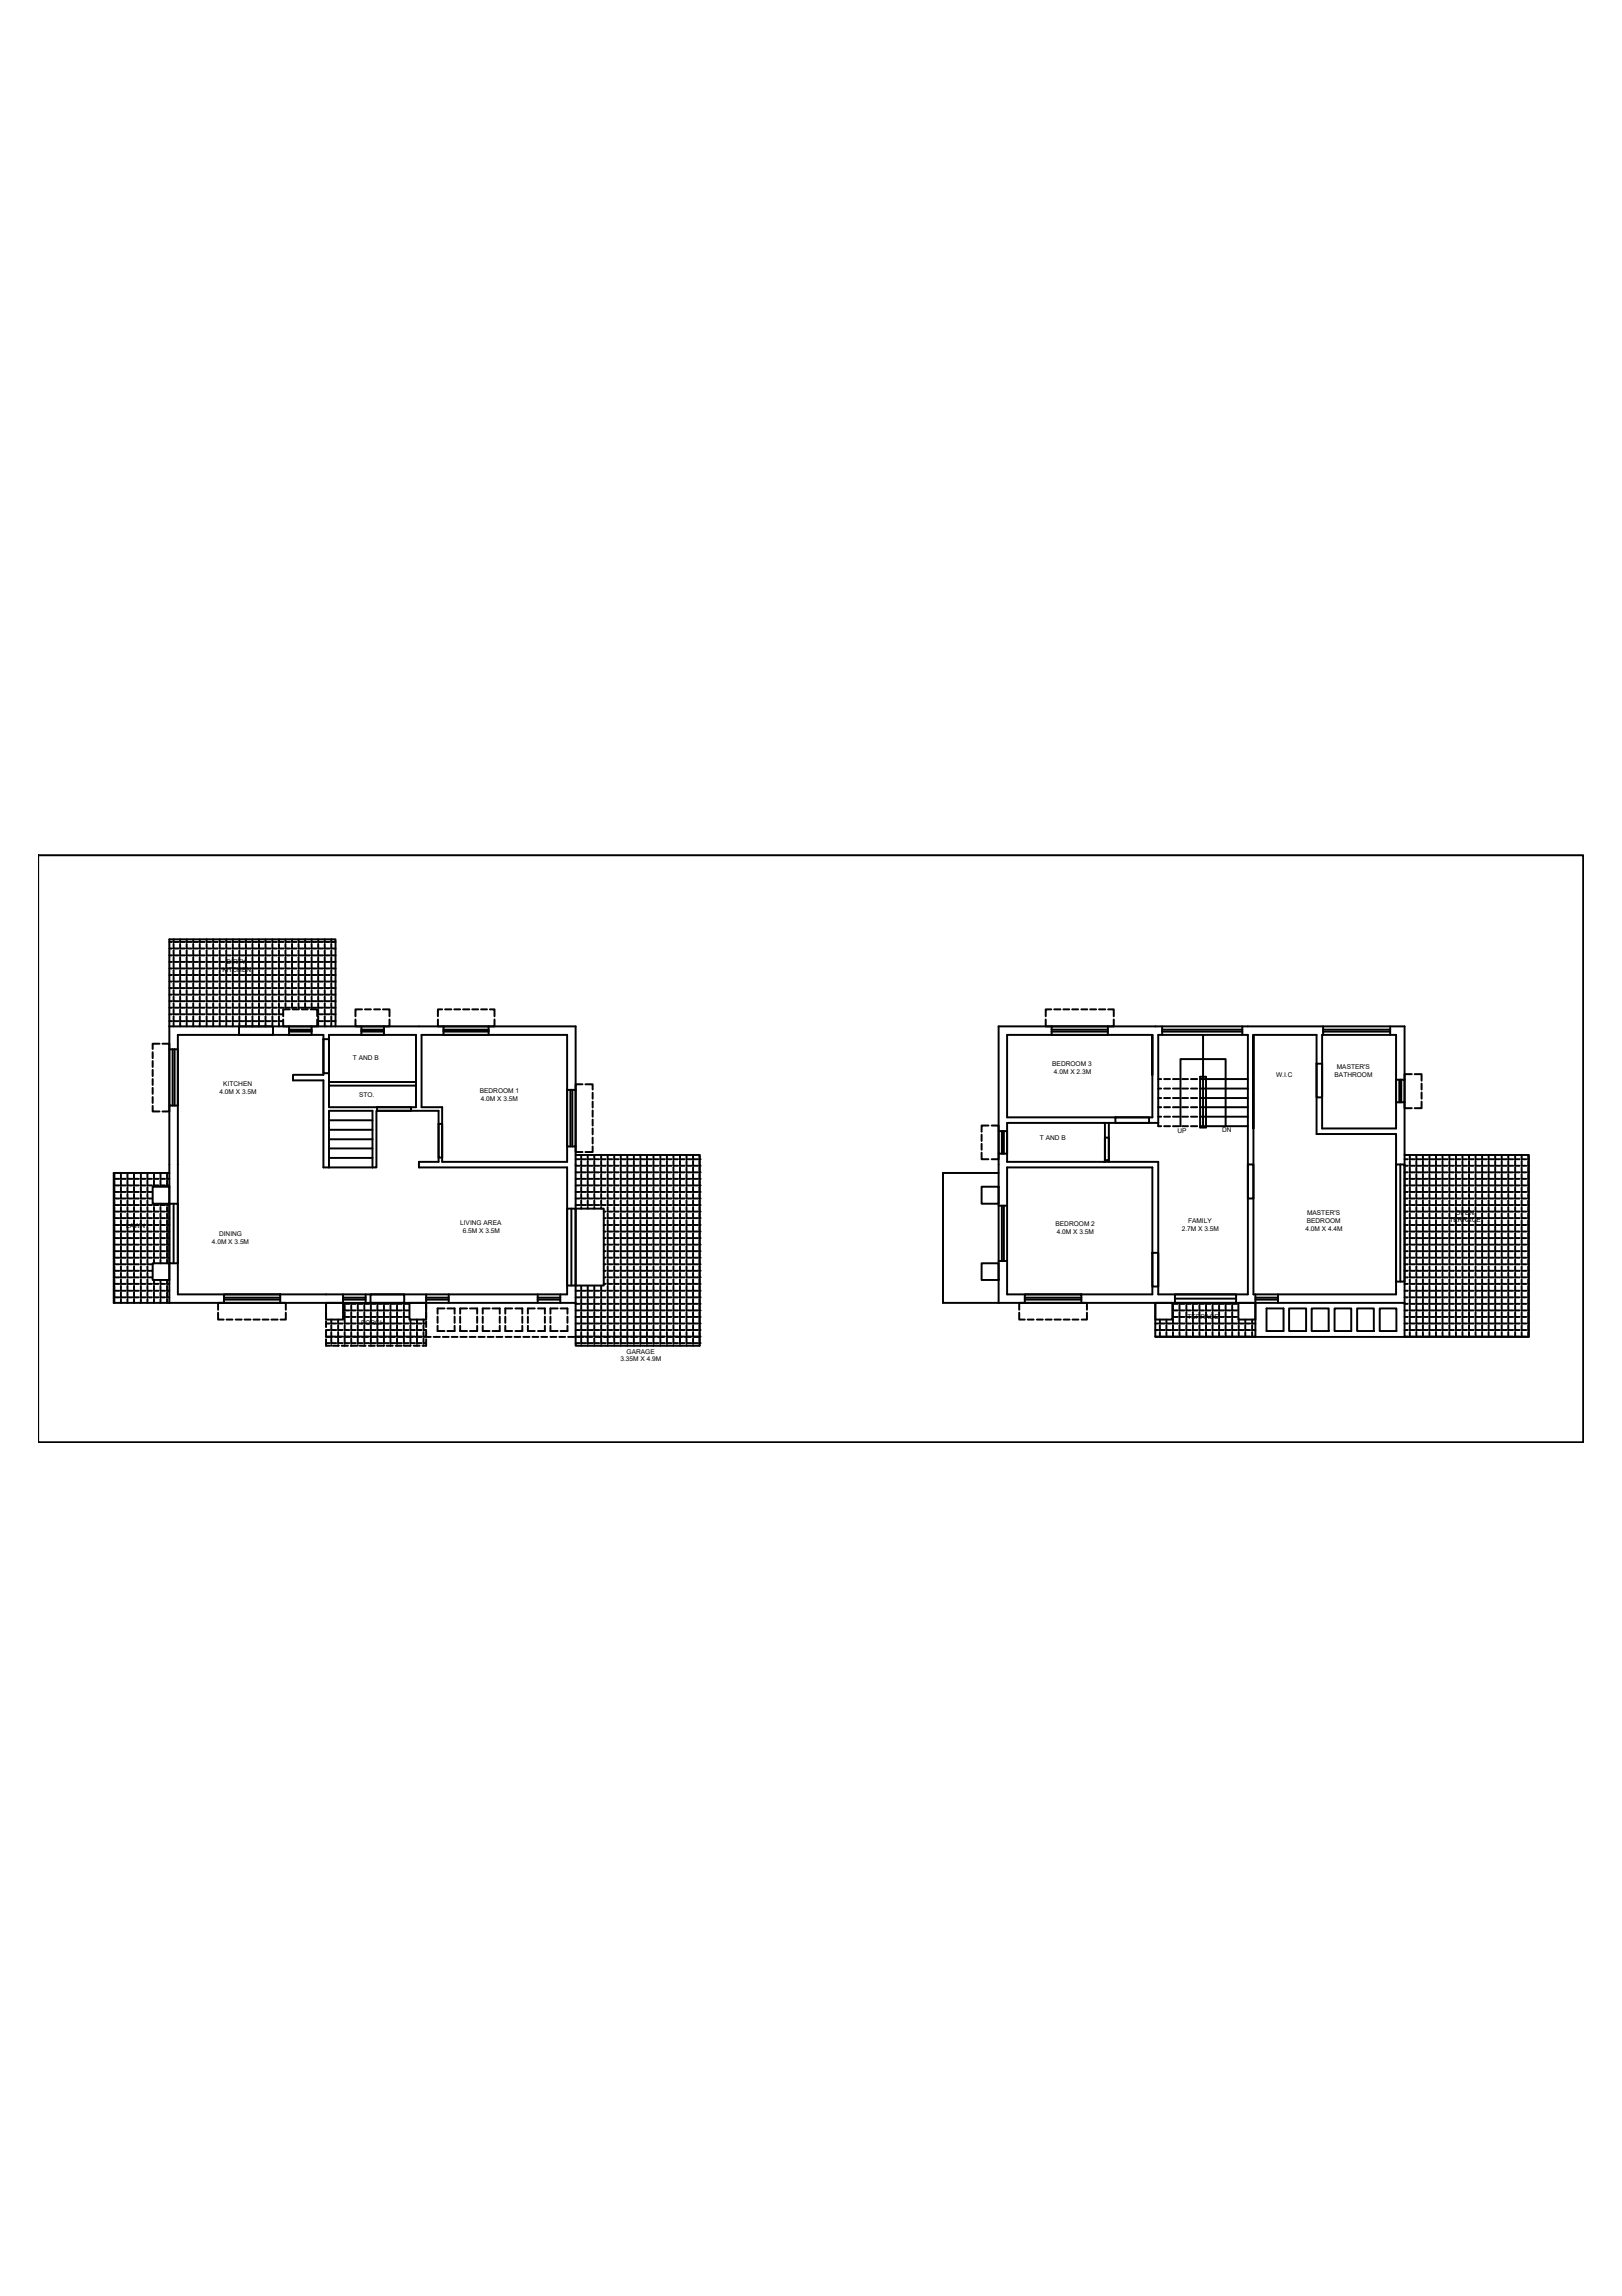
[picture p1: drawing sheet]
<svg xmlns="http://www.w3.org/2000/svg" width="210mm" height="297mm" viewBox="0 0 210 297" stroke-linecap="round" stroke-linejoin="round" font-family="sans-serif">
<defs><g id="words">
<g font-size=".9">
<text x="28.8" y="125.8">KITCHEN</text>
<text x="29.3" y="124.7">DIRTY</text>
<text x="45.7" y="137.2">T AND B</text>
<text x="136.2" y="137.9">BEDROOM 3</text>
<text x="28.4" y="141.5">4.0M X 3.5M</text>
<text x="28.9" y="140.5">KITCHEN</text>
<text x="46.5" y="141.9">STO.</text>
<text x="62.1" y="141.5">BEDROOM 1</text>
<text x="62.2" y="142.5">4.0M X 3.5M</text>
<text x="136.4" y="138.9">4.0M X 2.3M</text>
<text x="165.1" y="139.3">W.I.C</text>
<text x="172.7" y="139.3">BATHROOM</text>
<text x="173" y="138.3">MASTER'S</text>
<text x="134.6" y="147.5">T AND B</text>
<text x="152.4" y="146.5">UP</text>
<text x="158.1" y="146.5">DN</text>
<text x="16.3" y="158.9">LAWN</text>
<text x="27.4" y="161">4.0M X 3.5M</text>
<text x="28.3" y="160">DINING</text>
<text x="59.5" y="158.5">LIVING AREA</text>
<text x="59.9" y="159.5">6.5M X 3.5M</text>
<text x="136.6" y="158.7">BEDROOM 2</text>
<text x="136.8" y="159.7">4.0M X 3.5M</text>
<text x="152.9" y="159.2">2.7M X 3.5M</text>
<text x="153.7" y="158.2">FAMILY</text>
<text x="168.9" y="159.2">4.0M X 4.4M</text>
<text x="169.1" y="158.2">BEDROOM</text>
<text x="169.1" y="157.2">MASTER'S</text>
<text x="187.6" y="158.1">TERRACE</text>
<text x="188.4" y="157.1">OPEN</text>
<text x="46.7" y="171.4">PORCH</text>
<text x="153.7" y="170.6">TERRACE</text>
<text x="80.3" y="176.1">3.35M X 4.9M</text>
<text x="81.1" y="175.1">GARAGE</text>
</g>
</g></defs>
<!-- layer: 0 -->
<g fill="none" stroke="#000" stroke-width=".25">
<path d="M21.9 132.8h52.6v35.8M23 133.9h18.9v5.2h-4v.7h4v11.2h.7v-7.3h5.6v7.3h.5v-7.3h8.1v6.6h-2.6v.7h19.2v16.5h-50.4zM42.6 133.9h11.2v9.3h-11.2zM42.6 140h11.2M43.4 132.8v-11.3h-21.5v47.1M54.6 133.9h18.8v16.4h-16.2v-7.1h-2.6zM149.1 133.9h-18.8v10.7h18.8v-10.7v5.2M155.3 139.3h.8v6.6h-.8zM155.7 133.9v12M162.2 133.9h8.2v12.8h10.3v20.8h-18.5v-33.6v12.1M171.1 133.9h9.6v12.1h-9.6zM21.9 151.8h-7.2v16.8h59.8"/>
<path d="M42.6 140.4h11.2M74.5 149.4h16v24.7h-16v-5.5M74.5 156.4h3.6v9.9h-3.6M129.2 151.8h-7.2v16.8h59.8M130.3 151h18.8v16.5h-18.8zM143 145.3v5M143.5 145.3v5M149.9 145.3h-19.6v5h19.6v17.2h11.6v-33.6h-11.6v11.8M152.8 145.7v-8.7h5.8v8.7M181.8 149.4h16.1v23.6h-16.1v-4.4M42.2 173h.8M43.4 173h.7"/>
<path d="M44.5 173h.8M45.7 173h.8M46.8 173h.8M48 173h.8M49.2 173h.7M50.3 173h.8M51.5 173h.8M52.6 173h.8M53.8 173h.8M55 173h.7M56.1 173h.8M56.6 171.5v.7h.9"/>
<path d="M56.6 170.3v.8M57.3 173h.8M57.5 169.3h-.9v.7M57.9 169.3h.9v.7M58.4 173h.8M58.8 171.5v.7h-.9M58.8 170.3v.8M59.5 171.5v.7h.9M59.5 170.3v.8M59.6 173h.8M60.4 169.3h-.9v.7M60.8 173h.7"/>
<path d="M60.8 169.3h1v.7M61.8 171.5v.7h-1M61.8 170.3v.8M61.9 173h.8M62.5 171.5v.7h.9M62.5 170.3v.8M63.1 173h.8M63.4 169.3h-.9v.7M63.7 169.3h1v.7M64.2 173h.8M64.7 171.5v.7h-1M64.7 170.3v.8"/>
<path d="M65.4 171.5v.7h.9M65.4 170.3v.8M65.4 173h.8M66.3 169.3h-.9v.7M66.6 173h.7M66.7 169.3h.9v.7M67.6 171.5v.7h-.9M67.6 170.3v.8M67.7 173h.8M68.3 171.5v.7h.9M68.3 170.3v.8M68.9 173h.8"/>
<path d="M69.2 169.3h-.9v.7M69.6 169.3h.9v.7M70 173h.8M70.5 171.5v.7h-.9M70.5 170.3v.8M71.2 173h.8M71.2 171.5v.7h1M71.2 170.3v.8M72.2 169.3h-1v.7M72.4 173h.7M72.5 169.3h.9v.7M73.4 171.5v.7h-.9"/>
<path d="M73.4 170.3v.8M73.5 173h.8M74.7 173h.8M75.8 173h.8M77 173h.8M78.2 173h.7M79.3 173h.8M80.5 173h.8M81.6 173h.9M82.8 173h.8M84 173h.7M85.1 173h.8"/>
<path d="M86.3 173h.8M87.4 173h.9M88.6 173h.8M89.8 173h.7M129.2 168.6v-35.8h52.6v35.8M149.5 168.6v4.4h13v-4.4M162.5 173h19.3M163.9 169.3h2.2v2.9h-2.2zM166.8 169.3h2.2v2.9h-2.2zM169.7 169.3h2.2v2.9h-2.2zM172.7 169.3h2.2v2.9h-2.2zM175.6 169.3h2.2v2.9h-2.2z"/>
<path d="M178.5 169.3h2.2v2.9h-2.2z"/>
</g>
<!-- layer: 5.hatching -->
<g fill="none" stroke="#000" stroke-width=".25">
<path d="M21.9 121.9h.4M21.9 122.7h.4M21.9 123.6h.4M21.9 124.4h.4M21.9 125.3h.4M21.9 126.1h.4M21.9 127h.4M21.9 127.8h.4M21.9 128.7h.4M21.9 129.5h.4M21.9 130.4h.4M21.9 131.2h.4"/>
<path d="M21.9 132.1h.4M22.5 121.5v.4h.6M22.5 122.1v.6h.6M22.5 123v.6h.6M22.5 123.8v.6h.6M22.5 124.7v.6h.6M22.5 125.5v.6h.6M22.5 126.4v.6h.6M22.5 127.2v.6h.6M22.5 128.1v.6h.6M22.5 128.9v.6h.6M22.5 129.8v.6h.6"/>
<path d="M22.5 130.6v.6h.6M22.5 131.5v.6h.6M22.5 132.3v.5M23.3 121.5v.4h.6M23.3 122.1v.6h.6M23.3 123v.6h.6M23.3 123.8v.6h.6M23.3 124.7v.6h.6M23.3 125.5v.6h.6M23.3 126.4v.6h.6M23.3 127.2v.6h.6M23.3 128.1v.6h.6"/>
<path d="M23.3 128.9v.6h.6M23.3 129.8v.6h.6M23.3 130.6v.6h.6M23.3 131.5v.6h.6M23.3 132.3v.5M24.2 121.5v.4h.6M24.2 122.1v.6h.6M24.2 123v.6h.6M24.2 123.8v.6h.6M24.2 124.7v.6h.6M24.2 125.5v.6h.6M24.2 126.4v.6h.6"/>
<path d="M24.2 127.2v.6h.6M24.2 128.1v.6h.6M24.2 128.9v.6h.6M24.2 129.8v.6h.6M24.2 130.6v.6h.6M24.2 131.5v.6h.6M24.2 132.3v.5M25 121.5v.4h.6M25 122.1v.6h.6M25 123v.6h.6M25 123.8v.6h.6M25 124.7v.6h.6"/>
<path d="M25 125.5v.6h.6M25 126.4v.6h.6M25 127.2v.6h.6M25 128.1v.6h.6M25 128.9v.6h.6M25 129.8v.6h.6M25 130.6v.6h.6M25 131.5v.6h.6M25 132.3v.5M25.9 121.5v.4h.6M25.9 122.1v.6h.6M25.9 123v.6h.6"/>
<path d="M25.9 123.8v.6h.6M25.9 124.7v.6h.6M25.9 125.5v.6h.6M25.9 126.4v.6h.6M25.9 127.2v.6h.6M25.9 128.1v.6h.6M25.9 128.9v.6h.6M25.9 129.8v.6h.6M25.9 130.6v.6h.6M25.9 131.5v.6h.6M25.9 132.3v.5M26.7 121.5v.4h.6"/>
<path d="M26.7 122.1v.6h.6M26.7 123v.6h.6M26.7 123.8v.6h.6M26.7 124.7v.6h.6M26.7 125.5v.6h.6M26.7 126.4v.6h.6M26.7 127.2v.6h.6M26.7 128.1v.6h.6M26.7 128.9v.6h.6M26.7 129.8v.6h.6M26.7 130.6v.6h.6M26.7 131.5v.6h.6"/>
<path d="M26.7 132.3v.5M27.6 121.5v.4h.6M27.6 122.1v.6h.6M27.6 123v.6h.6M27.6 123.8v.6h.6M27.6 124.7v.6h.6M27.6 125.5v.6h.6M27.6 126.4v.6h.6M27.6 127.2v.6h.6M27.6 128.1v.6h.6M27.6 128.9v.6h.6M27.6 129.8v.6h.6"/>
<path d="M27.6 130.6v.6h.6M27.6 131.5v.6h.6M27.6 132.3v.5M28.4 121.5v.4h.6M28.4 122.1v.6h.6M28.4 123v.6h.6M28.4 123.8v.6h.6M28.4 124.7v.6h.6M28.4 125.5v.6h.6M28.4 126.4v.6h.6M28.4 127.2v.6h.6M28.4 128.1v.6h.6"/>
<path d="M28.4 128.9v.6h.6M28.4 129.8v.6h.6M28.4 130.6v.6h.6M28.4 131.5v.6h.6M28.4 132.3v.5M29.3 121.5v.4h.6M29.3 122.1v.6h.6M29.3 123v.6h.6M29.3 123.8v.6h.6M29.3 124.7v.6h.6M29.3 125.5v.6h.6M29.3 126.4v.6h.6"/>
<path d="M29.3 127.2v.6h.6M29.3 128.1v.6h.6M29.3 128.9v.6h.6M29.3 129.8v.6h.6M29.3 130.6v.6h.6M29.3 131.5v.6h.6M29.3 132.3v.5M30.1 121.5v.4h.7M30.1 122.1v.6h.7M30.1 123v.6h.7M30.1 123.8v.6h.7M30.1 124.7v.6h.7"/>
<path d="M30.1 125.5v.6h.7M30.1 126.4v.6h.7M30.1 127.2v.6h.7M30.1 128.1v.6h.7M30.1 128.9v.6h.7M30.1 129.8v.6h.7M30.1 130.6v.6h.7M30.1 131.5v.6h.7M30.1 132.3v.5M31 121.5v.4h.6M31 122.1v.6h.6M31 123v.6h.6"/>
<path d="M31 123.8v.6h.6M31 124.7v.6h.6M31 125.5v.6h.6M31 126.4v.6h.6M31 127.2v.6h.6M31 128.1v.6h.6M31 128.9v.6h.6M31 129.8v.6h.6M31 130.6v.6h.6M31 131.5v.6h.6M31 132.3v.5M31.8 121.5v.4h.7"/>
<path d="M31.8 122.1v.6h.7M31.8 123v.6h.7M31.8 123.8v.6h.7M31.8 124.7v.6h.7M31.8 125.5v.6h.7M31.8 126.4v.6h.7M31.8 127.2v.6h.7M31.8 128.1v.6h.7M31.8 128.9v.6h.7M31.8 129.8v.6h.7M31.8 130.6v.6h.7M31.8 131.5v.6h.7"/>
<path d="M31.8 132.3v.5M32.7 121.5v.4h.6M32.7 122.1v.6h.6M32.7 123v.6h.6M32.7 123.8v.6h.6M32.7 124.7v.6h.6M32.7 125.5v.6h.6M32.7 126.4v.6h.6M32.7 127.2v.6h.6M32.7 128.1v.6h.6M32.7 128.9v.6h.6M32.7 129.8v.6h.6"/>
<path d="M32.7 130.6v.6h.6M32.7 131.5v.6h.6M32.7 132.3v.5M33.5 121.5v.4h.6M33.5 122.1v.6h.6M33.5 123v.6h.6M33.5 123.8v.6h.6M33.5 124.7v.6h.6M33.5 125.5v.6h.6M33.5 126.4v.6h.6M33.5 127.2v.6h.6M33.5 128.1v.6h.6"/>
<path d="M33.5 128.9v.6h.6M33.5 129.8v.6h.6M33.5 130.6v.6h.6M33.5 131.5v.6h.6M33.5 132.3v.5M34.4 121.5v.4h.6M34.4 122.1v.6h.6M34.4 123v.6h.6M34.4 123.8v.6h.6M34.4 124.7v.6h.6M34.4 125.5v.6h.6M34.4 126.4v.6h.6"/>
<path d="M34.4 127.2v.6h.6M34.4 128.1v.6h.6M34.4 128.9v.6h.6M34.4 129.8v.6h.6M34.4 130.6v.6h.6M34.4 131.5v.6h.6M34.4 132.3v.5M35.2 121.5v.4h.6M35.2 122.1v.6h.6M35.2 123v.6h.6M35.2 123.8v.6h.6M35.2 124.7v.6h.6"/>
<path d="M35.2 125.5v.6h.6M35.2 126.4v.6h.6M35.2 127.2v.6h.6M35.2 128.1v.6h.6M35.2 128.9v.6h.6M35.2 129.8v.6h.6M35.2 130.6v.6h.6M35.2 131.5v.6h.6M35.2 132.3v.5M36.1 121.5v.4h.6M36.1 122.1v.6h.6M36.1 123v.6h.6"/>
<path d="M36.1 123.8v.6h.6M36.1 124.7v.6h.6M36.1 125.5v.6h.6M36.1 126.4v.6h.6M36.1 127.2v.6h.6M36.1 128.1v.6h.6M36.1 128.9v.6h.6M36.1 129.8v.6h.6M36.1 130.6v.6h.5M36.1 131.5v.6h.5M36.1 132.3v.5M36.9 121.5v.4h.6"/>
<path d="M36.9 122.1v.6h.6M36.9 123v.6h.6M36.9 123.8v.6h.6M36.9 124.7v.6h.6M36.9 125.5v.6h.6M36.9 126.4v.6h.6M36.9 127.2v.6h.6M36.9 128.1v.6h.6M36.9 128.9v.6h.6M36.9 129.8v.6h.6M37.8 121.5v.4h.6M37.8 122.1v.6h.6"/>
<path d="M37.8 123v.6h.6M37.8 123.8v.6h.6M37.8 124.7v.6h.6M37.8 125.5v.6h.6M37.8 126.4v.6h.6M37.8 127.2v.6h.6M37.8 128.1v.6h.6M37.8 128.9v.6h.6M37.8 129.8v.6h.6M38.6 121.5v.4h.7M38.6 122.1v.6h.7M38.6 123v.6h.7"/>
<path d="M38.6 123.8v.6h.7M38.6 124.7v.6h.7M38.6 125.5v.6h.7M38.6 126.4v.6h.7M38.6 127.2v.6h.7M38.6 128.1v.6h.7M38.6 128.9v.6h.7M38.6 129.8v.6h.7M39.5 121.5v.4h.6M39.5 122.1v.6h.6M39.5 123v.6h.6M39.5 123.8v.6h.6"/>
<path d="M39.5 124.7v.6h.6M39.5 125.5v.6h.6M39.5 126.4v.6h.6M39.5 127.2v.6h.6M39.5 128.1v.6h.6M39.5 128.9v.6h.6M39.5 129.8v.6h.6M40.3 121.5v.4h.7M40.3 122.1v.6h.7M40.3 123v.6h.7M40.3 123.8v.6h.7M40.3 124.7v.6h.7"/>
<path d="M40.3 125.5v.6h.7M40.3 126.4v.6h.7M40.3 127.2v.6h.7M40.3 128.1v.6h.7M40.3 128.9v.6h.7M40.3 129.8v.6h.7M41.2 121.5v.4h.6M41.2 122.1v.6h.6M41.2 123v.6h.6M41.2 123.8v.6h.6M41.2 124.7v.6h.6M41.2 125.5v.6h.6"/>
<path d="M41.2 126.4v.6h.6M41.2 127.2v.6h.6M41.2 128.1v.6h.6M41.2 128.9v.6h.6M41.2 129.8v.6h.6M41.2 130.6v.6h.6M41.2 131.5v.6h.6M41.2 132.3v.5M42 121.5v.4h.7M42 122.1v.6h.7M42 123v.6h.7M42 123.8v.6h.7"/>
<path d="M42 124.7v.6h.7M42 125.5v.6h.7M42 126.4v.6h.7M42 127.2v.6h.7M42 128.1v.6h.7M42 128.9v.6h.7M42 129.8v.6h.7M42 130.6v.6h.7M42 131.5v.6h.7M42 132.3v.5M42.9 121.5v.4h.5M42.9 122.1v.6h.5"/>
<path d="M42.9 123v.6h.5M42.9 123.8v.6h.5M42.9 124.7v.6h.5M42.9 125.5v.6h.5M42.9 126.4v.6h.5M42.9 127.2v.6h.5M42.9 128.1v.6h.5M42.9 128.9v.6h.5M42.9 129.8v.6h.5M42.9 130.6v.6h.5M42.9 131.5v.6h.5M42.9 132.3v.5"/>
<path d="M14.8 151.9v.6h.6M14.8 152.7v.7h.6M14.8 153.6v.6h.6M14.8 154.5v.6h.6M14.8 155.3v.6h.6M14.8 156.2v.5h.6M14.8 157v.6h.6M14.8 157.8v.7h.6M14.8 158.7v.6h.6M14.8 159.5v.7h.6M15.6 151.9v.6h.7M15.6 152.7v.7h.7"/>
<path d="M15.6 153.6v.6h.7M15.6 154.5v.6h.7M15.6 155.3v.6h.7M15.6 156.2v.5h.7M15.6 157v.6h.7M15.6 157.8v.7h.7M15.6 158.7v.6h.7M15.6 159.5v.7h.7M16.5 151.9v.6h.6M16.5 152.7v.7h.6M16.5 153.6v.6h.6M16.5 154.5v.6h.6"/>
<path d="M16.5 155.3v.6h.6M16.5 156.2v.5h.6M16.5 157v.6h.6M16.5 157.8v.7h.6M16.5 158.7v.6h.6M16.5 159.5v.7h.6M17.3 151.9v.6h.7M17.3 152.7v.7h.7M17.3 153.6v.6h.7M17.3 154.5v.6h.7M17.3 155.3v.6h.7M17.3 156.2v.5h.7"/>
<path d="M17.3 157v.6h.7M17.3 157.8v.7h.7M17.3 158.7v.6h.7M17.3 159.5v.7h.7M18.2 151.9v.6h.6M18.2 152.7v.7h.6M18.2 153.6v.6h.6M18.2 154.5v.6h.6M18.2 155.3v.6h.6M18.2 156.2v.5h.6M18.2 157v.6h.6M18.2 157.8v.7h.6"/>
<path d="M18.2 158.7v.6h.6M18.2 159.5v.7h.6M19.1 151.9v.6h.6M19.1 152.7v.7h.6M19.1 153.6v.6h.6M19.1 154.5v.6h.6M19.1 155.3v.6h.6M19.1 156.2v.5h.6M19.1 157v.6h.6M19.1 157.8v.7h.6M19.1 158.7v.6h.6M19.1 159.5v.7h.6"/>
<path d="M19.9 151.9v.6h.6M19.9 152.7v.7h.6M19.9 155.7v.2h.6M19.9 156.2v.5h.6M19.9 157v.6h.6M19.9 157.8v.7h.6M19.9 158.7v.6h.6M19.9 159.5v.7h.6M20.8 151.9v.6h.6M20.8 152.7v.7h.6M20.8 155.7v.2h.6M20.8 156.2v.5h.6"/>
<path d="M20.8 157v.6h.6M20.8 157.8v.7h.6M20.8 158.7v.6h.6M20.8 159.5v.7h.6M21.6 151.9v.6h.3M21.6 152.7v.7h.3M21.6 155.7v.2h.3M21.6 156.2v.5h.3M21.6 157v.6h.3M21.6 157.8v.7h.3M21.6 158.7v.6h.3M21.6 159.5v.7h.3"/>
<path d="M74.5 150h.5M74.5 150.8h.5M74.5 151.7h.5M74.5 152.5h.5M74.5 153.4h.5M74.5 154.2h.5M74.5 155.1h.5M74.5 155.9h.5M75.2 149.4v.6h.6M75.2 150.2v.6h.6M75.2 151v.7h.6M75.2 151.9v.6h.6"/>
<path d="M75.2 152.7v.7h.6M75.2 153.6v.6h.6M75.2 154.5v.6h.6M75.2 155.3v.6h.6M75.2 156.2v.2M76.1 149.4v.6h.6M76.1 150.2v.6h.6M76.1 151v.7h.6M76.1 151.9v.6h.6M76.1 152.7v.7h.6M76.1 153.6v.6h.6M76.1 154.5v.6h.6"/>
<path d="M76.1 155.3v.6h.6M76.1 156.2v.2M76.9 149.4v.6h.6M76.9 150.2v.6h.6M76.9 151v.7h.6M76.9 151.9v.6h.6M76.9 152.7v.7h.6M76.9 153.6v.6h.6M76.9 154.5v.6h.6M76.9 155.3v.6h.6M76.9 156.2v.2M77.8 149.4v.6h.6"/>
<path d="M77.8 150.2v.6h.6M77.8 151v.7h.6M77.8 151.9v.6h.6M77.8 152.7v.7h.6M77.8 153.6v.6h.6M77.8 154.5v.6h.6M77.8 155.3v.6h.6M77.8 156.2v.2M78.1 156.7h.3M78.1 157.6h.3M78.1 158.5h.3M78.1 159.3h.3"/>
<path d="M78.6 149.4v.6h.6M78.6 150.2v.6h.6M78.6 151v.7h.6M78.6 151.9v.6h.6M78.6 152.7v.7h.6M78.6 153.6v.6h.6M78.6 154.5v.6h.6M78.6 155.3v.6h.6M78.6 156.2v.5h.6M78.6 157v.6h.6M78.6 157.8v.7h.6M78.6 158.7v.6h.6"/>
<path d="M78.6 159.5v.7h.6M79.5 149.4v.6h.6M79.5 150.2v.6h.6M79.5 151v.7h.6M79.5 151.9v.6h.6M79.5 152.7v.7h.6M79.5 153.6v.6h.6M79.5 154.5v.6h.6M79.5 155.3v.6h.6M79.5 156.2v.5h.6M79.5 157v.6h.6M79.5 157.8v.7h.6"/>
<path d="M79.5 158.7v.6h.6M79.5 159.5v.7h.6M80.3 149.4v.6h.7M80.3 150.2v.6h.7M80.3 151v.7h.7M80.3 151.9v.6h.7M80.3 152.7v.7h.7M80.3 153.6v.6h.7M80.3 154.5v.6h.7M80.3 155.3v.6h.7M80.3 156.2v.5h.7M80.3 157v.6h.7"/>
<path d="M80.3 157.8v.7h.7M80.3 158.7v.6h.7M80.3 159.5v.7h.7M81.2 149.4v.6h.6M81.2 150.2v.6h.6M81.2 151v.7h.6M81.2 151.9v.6h.6M81.2 152.7v.7h.6M81.2 153.6v.6h.6M81.2 154.5v.6h.6M81.2 155.3v.6h.6M81.2 156.2v.5h.6"/>
<path d="M81.2 157v.6h.6M81.2 157.8v.7h.6M81.2 158.7v.6h.6M81.2 159.5v.7h.6M82 149.4v.6h.7M82 150.2v.6h.7M82 151v.7h.7M82 151.9v.6h.7M82 152.7v.7h.7M82 153.6v.6h.7M82 154.5v.6h.7M82 155.3v.6h.7"/>
<path d="M82 156.2v.5h.7M82 157v.6h.7M82 157.8v.7h.7M82 158.7v.6h.7M82 159.5v.7h.7M82.9 149.4v.6h.6M82.9 150.2v.6h.6M82.9 151v.7h.6M82.9 151.9v.6h.6M82.9 152.7v.7h.6M82.9 153.6v.6h.6M82.9 154.5v.6h.6"/>
<path d="M82.9 155.3v.6h.6M82.9 156.2v.5h.6M82.9 157v.6h.6M82.9 157.8v.7h.6M82.9 158.7v.6h.6M82.9 159.5v.7h.6M83.7 149.4v.6h.7M83.7 150.2v.6h.7M83.7 151v.7h.7M83.7 151.9v.6h.7M83.7 152.7v.7h.7M83.7 153.6v.6h.7"/>
<path d="M83.7 154.5v.6h.7M83.7 155.3v.6h.7M83.7 156.2v.5h.7M83.7 157v.6h.7M83.7 157.8v.7h.7M83.7 158.7v.6h.7M83.7 159.5v.7h.7M84.6 149.4v.6h.6M84.6 150.2v.6h.6M84.6 151v.7h.6M84.6 151.9v.6h.6M84.6 152.7v.7h.6"/>
<path d="M84.6 153.6v.6h.6M84.6 154.5v.6h.6M84.6 155.3v.6h.6M84.6 156.2v.5h.6M84.6 157v.6h.6M84.6 157.8v.7h.6M84.6 158.7v.6h.6M84.6 159.5v.7h.6M85.5 149.4v.6h.5M85.5 150.2v.6h.5M85.5 151v.7h.5M85.5 151.9v.6h.5"/>
<path d="M85.5 152.7v.7h.5M85.5 153.6v.6h.5M85.5 154.5v.6h.5M85.5 155.3v.6h.5M85.5 156.2v.5h.5M85.5 157v.6h.5M85.5 157.8v.7h.5M85.5 158.7v.6h.5M85.5 159.5v.7h.5M86.3 149.4v.6h.6M86.3 150.2v.6h.6M86.3 151v.7h.6"/>
<path d="M86.3 151.9v.6h.6M86.3 152.7v.7h.6M86.3 153.6v.6h.6M86.3 154.5v.6h.6M86.3 155.3v.6h.6M86.3 156.2v.5h.6M86.3 157v.6h.6M86.3 157.8v.7h.6M86.3 158.7v.6h.6M86.3 159.5v.7h.6M87.2 149.4v.6h.5M87.2 150.2v.6h.5"/>
<path d="M87.2 151v.7h.5M87.2 151.9v.6h.5M87.2 152.7v.7h.5M87.2 153.6v.6h.5M87.2 154.5v.6h.5M87.2 155.3v.6h.5M87.2 156.2v.5h.5M87.2 157v.6h.5M87.2 157.8v.7h.5M87.2 158.7v.6h.5M87.2 159.5v.7h.5M88 149.4v.6h.6"/>
<path d="M88 150.2v.6h.6M88 151v.7h.6M88 151.9v.6h.6M88 152.7v.7h.6M88 153.6v.6h.6M88 154.5v.6h.6M88 155.3v.6h.6M88 156.2v.5h.6M88 157v.6h.6M88 157.8v.7h.6M88 158.7v.6h.6M88 159.5v.7h.6"/>
<path d="M88.8 149.4v.6h.7M88.8 150.2v.6h.7M88.8 151v.7h.7M88.8 151.9v.6h.7M88.8 152.7v.7h.7M88.8 153.6v.6h.7M88.8 154.5v.6h.7M88.8 155.3v.6h.7M88.8 156.2v.5h.7M88.8 157v.6h.7M88.8 157.8v.7h.7M88.8 158.7v.6h.7"/>
<path d="M88.8 159.5v.7h.7M89.7 149.4v.6h.6M89.7 150.2v.6h.6M89.7 151v.7h.6M89.7 151.9v.6h.6M89.7 152.7v.7h.6M89.7 153.6v.6h.6M89.7 154.5v.6h.6M89.7 155.3v.6h.6M89.7 156.2v.5h.6M89.7 157v.6h.6M89.7 157.8v.7h.6"/>
<path d="M89.7 158.7v.6h.6M89.7 159.5v.7h.6M90.5 150h.1M90.5 150.8h.1M90.5 151.7h.1M90.5 152.5h.1M90.5 153.4h.1M90.5 154.2h.1M90.5 155.1h.1M90.5 155.9h.1M90.5 156.7h.1M90.5 157.6h.1"/>
<path d="M90.5 158.5h.1M90.5 159.3h.1M90.5 149.4v.6M90.5 150.2v.6M90.5 151v.7M90.5 151.9v.6M90.5 152.7v.7M90.5 153.6v.6M90.5 154.5v.6M90.5 155.3v.6M90.5 156.2v.5M90.5 157v.6"/>
<path d="M90.5 157.8v.7M90.5 158.7v.6M90.5 159.5v.7M181.8 150h.4M181.8 150.8h.4M181.8 151.7h.4M181.8 152.5h.4M181.8 153.4h.4M181.8 154.2h.4M181.8 155.1h.4M181.8 155.9h.4M181.8 156.7h.4"/>
<path d="M181.8 157.6h.4M181.8 158.5h.4M181.8 159.3h.4M182.4 149.4v.6h.7M182.4 150.2v.6h.7M182.4 151v.7h.7M182.4 151.9v.6h.7M182.4 152.7v.7h.7M182.4 153.6v.6h.7M182.4 154.5v.6h.7M182.4 155.3v.6h.7M182.4 156.2v.5h.7"/>
<path d="M182.4 157v.6h.7M182.4 157.8v.7h.7M182.4 158.7v.6h.7M182.4 159.5v.7h.7M183.3 149.4v.6h.6M183.3 150.2v.6h.6M183.3 151v.7h.6M183.3 151.9v.6h.6M183.3 152.7v.7h.6M183.3 153.6v.6h.6M183.3 154.5v.6h.6M183.3 155.3v.6h.6"/>
<path d="M183.3 156.2v.5h.6M183.3 157v.6h.6M183.3 157.8v.7h.6M183.3 158.7v.6h.6M183.3 159.5v.7h.6M184.1 149.4v.6h.7M184.1 150.2v.6h.7M184.1 151v.7h.7M184.1 151.9v.6h.7M184.1 152.7v.7h.7M184.1 153.6v.6h.7M184.1 154.5v.6h.7"/>
<path d="M184.1 155.3v.6h.7M184.1 156.2v.5h.7M184.1 157v.6h.7M184.1 157.8v.7h.7M184.1 158.7v.6h.7M184.1 159.5v.7h.7M185 149.4v.6h.6M185 150.2v.6h.6M185 151v.7h.6M185 151.9v.6h.6M185 152.7v.7h.6M185 153.6v.6h.6"/>
<path d="M185 154.5v.6h.6M185 155.3v.6h.6M185 156.2v.5h.6M185 157v.6h.6M185 157.8v.7h.6M185 158.7v.6h.6M185 159.5v.7h.6M185.8 149.4v.6h.7M185.8 150.2v.6h.7M185.8 151v.7h.7M185.8 151.9v.6h.7M185.8 152.7v.7h.7"/>
<path d="M185.8 153.6v.6h.7M185.8 154.5v.6h.7M185.8 155.3v.6h.7M185.8 156.2v.5h.7M185.8 157v.6h.7M185.8 157.8v.7h.7M185.8 158.7v.6h.7M185.8 159.5v.7h.7M186.7 149.4v.6h.6M186.7 150.2v.6h.6M186.7 151v.7h.6M186.7 151.9v.6h.6"/>
<path d="M186.7 152.7v.7h.6M186.7 153.6v.6h.6M186.7 154.5v.6h.6M186.7 155.3v.6h.6M186.7 156.2v.5h.6M186.7 157v.6h.6M186.7 157.8v.7h.6M186.7 158.7v.6h.6M186.7 159.5v.7h.6M187.6 149.4v.6h.6M187.6 150.2v.6h.6M187.6 151v.7h.6"/>
<path d="M187.6 151.9v.6h.6M187.6 152.7v.7h.6M187.6 153.6v.6h.6M187.6 154.5v.6h.6M187.6 155.3v.6h.6M187.6 156.2v.5h.6M187.6 157v.6h.6M187.6 157.8v.7h.6M187.6 158.7v.6h.6M187.6 159.5v.7h.6M188.4 149.4v.6h.6M188.4 150.2v.6h.6"/>
<path d="M188.4 151v.7h.6M188.4 151.9v.6h.6M188.4 152.7v.7h.6M188.4 153.6v.6h.6M188.4 154.5v.6h.6M188.4 155.3v.6h.6M188.4 156.2v.5h.6M188.4 157v.6h.6M188.4 157.8v.7h.6M188.4 158.7v.6h.6M188.4 159.5v.7h.6M189.3 149.4v.6h.6"/>
<path d="M189.3 150.2v.6h.6M189.3 151v.7h.6M189.3 151.9v.6h.6M189.3 152.7v.7h.6M189.3 153.6v.6h.6M189.3 154.5v.6h.6M189.3 155.3v.6h.6M189.3 156.2v.5h.6M189.3 157v.6h.6M189.3 157.8v.7h.6M189.3 158.7v.6h.6M189.3 159.5v.7h.6"/>
<path d="M190.1 149.4v.6h.6M190.1 150.2v.6h.6M190.1 151v.7h.6M190.1 151.9v.6h.6M190.1 152.7v.7h.6M190.1 153.6v.6h.6M190.1 154.5v.6h.6M190.1 155.3v.6h.6M190.1 156.2v.5h.6M190.1 157v.6h.6M190.1 157.8v.7h.6M190.1 158.7v.6h.6"/>
<path d="M190.1 159.5v.7h.6M191 149.4v.6h.6M191 150.2v.6h.6M191 151v.7h.6M191 151.9v.6h.6M191 152.7v.7h.6M191 153.6v.6h.6M191 154.5v.6h.6M191 155.3v.6h.6M191 156.2v.5h.6M191 157v.6h.6M191 157.8v.7h.6"/>
<path d="M191 158.7v.6h.6M191 159.5v.7h.6M191.8 149.4v.6h.6M191.8 150.2v.6h.6M191.8 151v.7h.6M191.8 151.9v.6h.6M191.8 152.7v.7h.6M191.8 153.6v.6h.6M191.8 154.5v.6h.6M191.8 155.3v.6h.6M191.8 156.2v.5h.6M191.8 157v.6h.6"/>
<path d="M191.8 157.8v.7h.6M191.8 158.7v.6h.6M191.8 159.5v.7h.6M192.6 149.4v.6h.7M192.6 150.2v.6h.7M192.6 151v.7h.7M192.6 151.9v.6h.7M192.6 152.7v.7h.7M192.6 153.6v.6h.7M192.6 154.5v.6h.7M192.6 155.3v.6h.7M192.6 156.2v.5h.7"/>
<path d="M192.6 157v.6h.7M192.6 157.8v.7h.7M192.6 158.7v.6h.7M192.6 159.5v.7h.7M193.5 149.4v.6h.6M193.5 150.2v.6h.6M193.5 151v.7h.6M193.5 151.9v.6h.6M193.5 152.7v.7h.6M193.5 153.6v.6h.6M193.5 154.5v.6h.6M193.5 155.3v.6h.6"/>
<path d="M193.5 156.2v.5h.6M193.5 157v.6h.6M193.5 157.8v.7h.6M193.5 158.7v.6h.6M193.5 159.5v.7h.6M194.3 149.4v.6h.7M194.3 150.2v.6h.7M194.3 151v.7h.7M194.3 151.9v.6h.7M194.3 152.7v.7h.7M194.3 153.6v.6h.7M194.3 154.5v.6h.7"/>
<path d="M194.3 155.3v.6h.7M194.3 156.2v.5h.7M194.3 157v.6h.7M194.3 157.8v.7h.7M194.3 158.7v.6h.7M194.3 159.5v.7h.7M195.2 149.4v.6h.6M195.2 150.2v.6h.6M195.2 151v.7h.6M195.2 151.9v.6h.6M195.2 152.7v.7h.6M195.2 153.6v.6h.6"/>
<path d="M195.2 154.5v.6h.6M195.2 155.3v.6h.6M195.2 156.2v.5h.6M195.2 157v.6h.6M195.2 157.8v.7h.6M195.2 158.7v.6h.6M195.2 159.5v.7h.6M196.1 149.4v.6h.6M196.1 150.2v.6h.6M196.1 151v.7h.6M196.1 151.9v.6h.6M196.1 152.7v.7h.6"/>
<path d="M196.1 153.6v.6h.6M196.1 154.5v.6h.6M196.1 155.3v.6h.6M196.1 156.2v.5h.6M196.1 157v.6h.6M196.1 157.8v.7h.6M196.1 158.7v.6h.6M196.1 159.5v.7h.6M196.9 149.4v.6h.6M196.9 150.2v.6h.6M196.9 151v.7h.6M196.9 151.9v.6h.6"/>
<path d="M196.9 152.7v.7h.6M196.9 153.6v.6h.6M196.9 154.5v.6h.6M196.9 155.3v.6h.6M196.9 156.2v.5h.6M196.9 157v.6h.6M196.9 157.8v.7h.6M196.9 158.7v.6h.6M196.9 159.5v.7h.6M197.8 149.4v.6h.1M197.8 150.2v.6h.1M197.8 151v.7h.1"/>
<path d="M197.8 151.9v.6h.1M197.8 152.7v.7h.1M197.8 153.6v.6h.1M197.8 154.5v.6h.1M197.8 155.3v.6h.1M197.8 156.2v.5h.1M197.8 157v.6h.1M197.8 157.8v.7h.1M197.8 158.7v.6h.1M197.8 159.5v.7h.1M14.8 160.4v.6h.6M14.8 161.2v.7h.6"/>
<path d="M14.8 162.1v.6h.6M14.8 163v.6h.6M14.8 163.8v.6h.6M14.8 164.7v.6h.6M14.8 165.5v.6h.6M14.8 166.4v.6h.6M14.8 167.2v.6h.6M14.8 168v.6M15.6 160.4v.6h.7M15.6 161.2v.7h.7M15.6 162.1v.6h.7M15.6 163v.6h.7"/>
<path d="M15.6 163.8v.6h.7M15.6 164.7v.6h.7M15.6 165.5v.6h.7M15.6 166.4v.6h.7M15.6 167.2v.6h.7M15.6 168v.6M16.5 160.4v.6h.6M16.5 161.2v.7h.6M16.5 162.1v.6h.6M16.5 163v.6h.6M16.5 163.8v.6h.6M16.5 164.7v.6h.6"/>
<path d="M16.5 165.5v.6h.6M16.5 166.4v.6h.6M16.5 167.2v.6h.6M16.5 168v.6M17.3 160.4v.6h.7M17.3 161.2v.7h.7M17.3 162.1v.6h.7M17.3 163v.6h.7M17.3 163.8v.6h.7M17.3 164.7v.6h.7M17.3 165.5v.6h.7M17.3 166.4v.6h.7"/>
<path d="M17.3 167.2v.6h.7M17.3 168v.6M18.2 160.4v.6h.6M18.2 161.2v.7h.6M18.2 162.1v.6h.6M18.2 163v.6h.6M18.2 163.8v.6h.6M18.2 164.7v.6h.6M18.2 165.5v.6h.6M18.2 166.4v.6h.6M18.2 167.2v.6h.6M18.2 168v.6"/>
<path d="M19.1 160.4v.6h.6M19.1 161.2v.7h.6M19.1 162.1v.6h.6M19.1 163v.6h.6M19.1 163.8v.6h.6M19.1 164.7v.6h.6M19.1 165.5v.6h.6M19.1 166.4v.6h.6M19.1 167.2v.6h.6M19.1 168v.6M19.9 160.4v.6h.6M19.9 161.2v.7h.6"/>
<path d="M19.9 162.1v.6h.6M19.9 165.6v.5h.6M19.9 166.4v.6h.6M19.9 167.2v.6h.6M19.9 163v.4M19.9 168v.6M20.8 160.4v.6h.6M20.8 161.2v.7h.6M20.8 162.1v.6h.6M20.8 165.6v.5h.6M20.8 166.4v.6h.6M20.8 167.2v.6h.6"/>
<path d="M20.8 163v.4M20.8 168v.6M21.6 160.4v.6h.3M21.6 161.2v.7h.3M21.6 162.1v.6h.3M21.6 165.6v.5h.3M21.6 166.4v.6h.3M21.6 167.2v.6h.3M21.6 163v.4M21.6 168v.6M42.2 171.2h.5M42.2 172.1h.5"/>
<path d="M42.2 172.9h.5M42.2 173.8h.5M42.9 170.7v.5h.6M42.9 171.4v.7h.6M42.9 172.3v.6h.6M42.9 173.2v.6h.6M42.9 174v.1M43.8 170.7v.5h.6M43.8 171.4v.7h.6M43.8 172.3v.6h.6M43.8 173.2v.6h.6M43.8 174v.1"/>
<path d="M44.6 168.6v.1h.6M44.6 168.9v.6h.6M44.6 169.7v.7h.6M44.6 170.6v.6h.6M44.6 171.4v.7h.6M44.6 172.3v.6h.6M44.6 173.2v.6h.6M44.6 174v.1M45.5 168.6v.1h.5M45.5 168.9v.6h.5M45.5 169.7v.7h.5M45.5 170.6v.6h.5"/>
<path d="M45.5 171.4v.7h.5M45.5 172.3v.6h.5M45.5 173.2v.6h.5M45.5 174v.1M46.3 168.6v.1h.6M46.3 168.9v.6h.6M46.3 169.7v.7h.6M46.3 170.6v.6h.6M46.3 171.4v.7h.6M46.3 172.3v.6h.6M46.3 173.2v.6h.6M46.3 174v.1"/>
<path d="M47.1 168.6v.1h.7M47.1 168.9v.6h.7M47.1 169.7v.7h.7M47.1 170.6v.6h.7M47.1 171.4v.7h.7M47.1 172.3v.6h.7M47.1 173.2v.6h.7M47.1 174v.1M48 168.6v.1h.6M48 168.9v.6h.6M48 169.7v.7h.6M48 170.6v.6h.6"/>
<path d="M48 171.4v.7h.6M48 172.3v.6h.6M48 173.2v.6h.6M48 174v.1M48.8 168.6v.1h.7M48.8 168.9v.6h.7M48.8 169.7v.7h.7M48.8 170.6v.6h.7M48.8 171.4v.7h.7M48.8 172.3v.6h.7M48.8 173.2v.6h.7M48.8 174v.1"/>
<path d="M49.7 168.6v.1h.6M49.7 168.9v.6h.6M49.7 169.7v.7h.6M49.7 170.6v.6h.6M49.7 171.4v.7h.6M49.7 172.3v.6h.6M49.7 173.2v.6h.6M49.7 174v.1M50.5 168.6v.1h.7M50.5 168.9v.6h.7M50.5 169.7v.7h.7M50.5 170.6v.6h.7"/>
<path d="M50.5 171.4v.7h.7M50.5 172.3v.6h.7M50.5 173.2v.6h.7M50.5 174v.1M51.4 168.6v.1h.6M51.4 168.9v.6h.6M51.4 169.7v.7h.6M51.4 170.6v.6h.6M51.4 171.4v.7h.6M51.4 172.3v.6h.6M51.4 173.2v.6h.6M51.4 174v.1"/>
<path d="M52.3 168.6v.1h.6M52.3 168.9v.6h.6M52.3 169.7v.7h.6M52.3 170.6v.6h.6M52.3 171.4v.7h.6M52.3 172.3v.6h.6M52.3 173.2v.6h.6M52.3 174v.1M53.1 170.7v.5h.6M53.1 171.4v.7h.6M53.1 172.3v.6h.6M53.1 173.2v.6h.6"/>
<path d="M53.1 174v.1M54 170.7v.5h.6M54 171.4v.7h.6M54 172.3v.6h.6M54 173.2v.6h.6M54 174v.1M54.8 170.7v.5h.3M54.8 171.4v.7h.3M54.8 172.3v.6h.3M54.8 173.2v.6h.3M54.8 174v.1M74.5 167h.5"/>
<path d="M74.5 167.8h.5M74.5 168.7h.5M74.5 169.5h.5M74.5 170.4h.5M74.5 171.2h.5M74.5 172.1h.5M74.5 172.9h.5M74.5 173.8h.5M75.2 166.4v.6h.6M75.2 167.2v.6h.6M75.2 168v.7h.6M75.2 168.9v.6h.6"/>
<path d="M75.2 169.7v.7h.6M75.2 170.6v.6h.6M75.2 171.4v.7h.6M75.2 172.3v.6h.6M75.2 173.2v.6h.6M75.2 174v.1M76.1 166.4v.6h.6M76.1 167.2v.6h.6M76.1 168v.7h.6M76.1 168.9v.6h.6M76.1 169.7v.7h.6M76.1 170.6v.6h.6"/>
<path d="M76.1 171.4v.7h.6M76.1 172.3v.6h.6M76.1 173.2v.6h.6M76.1 174v.1M76.9 166.4v.6h.6M76.9 167.2v.6h.6M76.9 168v.7h.6M76.9 168.9v.6h.6M76.9 169.7v.7h.6M76.9 170.6v.6h.6M76.9 171.4v.7h.6M76.9 172.3v.6h.6"/>
<path d="M76.9 173.2v.6h.6M76.9 174v.1M77.8 166.4v.6h.6M77.8 167.2v.6h.6M77.8 168v.7h.6M77.8 168.9v.6h.6M77.8 169.7v.7h.6M77.8 170.6v.6h.6M77.8 171.4v.7h.6M77.8 172.3v.6h.6M77.8 173.2v.6h.6M77.8 174v.1"/>
<path d="M78.1 160.2h.3M78.1 161h.3M78.1 161.9h.3M78.1 162.7h.3M78.1 163.6h.3M78.1 164.4h.3M78.1 165.3h.3M78.1 166.1h.3M78.6 160.4v.6h.6M78.6 161.2v.7h.6M78.6 162.1v.6h.6M78.6 163v.6h.6"/>
<path d="M78.6 163.8v.6h.6M78.6 164.7v.6h.6M78.6 165.5v.6h.6M78.6 166.4v.6h.6M78.6 167.2v.6h.6M78.6 168v.7h.6M78.6 168.9v.6h.6M78.6 169.7v.7h.6M78.6 170.6v.6h.6M78.6 171.4v.7h.6M78.6 172.3v.6h.6M78.6 173.2v.6h.6"/>
<path d="M78.6 174v.1M79.5 160.4v.6h.6M79.5 161.2v.7h.6M79.5 162.1v.6h.6M79.5 163v.6h.6M79.5 163.8v.6h.6M79.5 164.7v.6h.6M79.5 165.5v.6h.6M79.5 166.4v.6h.6M79.5 167.2v.6h.6M79.5 168v.7h.6M79.5 168.9v.6h.6"/>
<path d="M79.5 169.7v.7h.6M79.5 170.6v.6h.6M79.5 171.4v.7h.6M79.5 172.3v.6h.6M79.5 173.2v.6h.6M79.5 174v.1M80.3 160.4v.6h.7M80.3 161.2v.7h.7M80.3 162.1v.6h.7M80.3 163v.6h.7M80.3 163.8v.6h.7M80.3 164.7v.6h.7"/>
<path d="M80.3 165.5v.6h.7M80.3 166.4v.6h.7M80.3 167.2v.6h.7M80.3 168v.7h.7M80.3 168.9v.6h.7M80.3 169.7v.7h.7M80.3 170.6v.6h.7M80.3 171.4v.7h.7M80.3 172.3v.6h.7M80.3 173.2v.6h.7M80.3 174v.1M81.2 160.4v.6h.6"/>
<path d="M81.2 161.2v.7h.6M81.2 162.1v.6h.6M81.2 163v.6h.6M81.2 163.8v.6h.6M81.2 164.7v.6h.6M81.2 165.5v.6h.6M81.2 166.4v.6h.6M81.2 167.2v.6h.6M81.2 168v.7h.6M81.2 168.9v.6h.6M81.2 169.7v.7h.6M81.2 170.6v.6h.6"/>
<path d="M81.2 171.4v.7h.6M81.2 172.3v.6h.6M81.2 173.2v.6h.6M81.2 174v.1M82 160.4v.6h.7M82 161.2v.7h.7M82 162.1v.6h.7M82 163v.6h.7M82 163.8v.6h.7M82 164.7v.6h.7M82 165.5v.6h.7M82 166.4v.6h.7"/>
<path d="M82 167.2v.6h.7M82 168v.7h.7M82 168.9v.6h.7M82 169.7v.7h.7M82 170.6v.6h.7M82 171.4v.7h.7M82 172.3v.6h.7M82 173.2v.6h.7M82 174v.1M82.9 160.4v.6h.6M82.9 161.2v.7h.6M82.9 162.1v.6h.6"/>
<path d="M82.9 163v.6h.6M82.9 163.8v.6h.6M82.9 164.7v.6h.6M82.9 165.5v.6h.6M82.9 166.4v.6h.6M82.9 167.2v.6h.6M82.9 168v.7h.6M82.9 168.9v.6h.6M82.9 169.7v.7h.6M82.9 170.6v.6h.6M82.9 171.4v.7h.6M82.9 172.3v.6h.6"/>
<path d="M82.9 173.2v.6h.6M82.9 174v.1M83.7 160.4v.6h.7M83.7 161.2v.7h.7M83.7 162.1v.6h.7M83.7 163v.6h.7M83.7 163.8v.6h.7M83.7 164.7v.6h.7M83.7 165.5v.6h.7M83.7 166.4v.6h.7M83.7 167.2v.6h.7M83.7 168v.7h.7"/>
<path d="M83.7 168.9v.6h.7M83.7 169.7v.7h.7M83.7 170.6v.6h.7M83.7 171.4v.7h.7M83.7 172.3v.6h.7M83.7 173.2v.6h.7M83.7 174v.1M84.6 160.4v.6h.6M84.6 161.2v.7h.6M84.6 162.1v.6h.6M84.6 163v.6h.6M84.6 163.8v.6h.6"/>
<path d="M84.6 164.7v.6h.6M84.6 165.5v.6h.6M84.6 166.4v.6h.6M84.6 167.2v.6h.6M84.6 168v.7h.6M84.6 168.9v.6h.6M84.6 169.7v.7h.6M84.6 170.6v.6h.6M84.6 171.4v.7h.6M84.6 172.3v.6h.6M84.6 173.2v.6h.6M84.6 174v.1"/>
<path d="M85.5 160.4v.6h.5M85.5 161.2v.7h.5M85.5 162.1v.6h.5M85.5 163v.6h.5M85.5 163.8v.6h.5M85.5 164.7v.6h.5M85.5 165.5v.6h.5M85.5 166.4v.6h.5M85.5 167.2v.6h.5M85.5 168v.7h.5M85.5 168.9v.6h.5M85.5 169.7v.7h.5"/>
<path d="M85.5 170.6v.6h.5M85.5 171.4v.7h.5M85.5 172.3v.6h.5M85.5 173.2v.6h.5M85.5 174v.1M86.3 160.4v.6h.6M86.3 161.2v.7h.6M86.3 162.1v.6h.6M86.3 163v.6h.6M86.3 163.8v.6h.6M86.3 164.7v.6h.6M86.3 165.5v.6h.6"/>
<path d="M86.3 166.4v.6h.6M86.3 167.2v.6h.6M86.3 168v.7h.6M86.3 168.9v.6h.6M86.3 169.7v.7h.6M86.3 170.6v.6h.6M86.3 171.4v.7h.6M86.3 172.3v.6h.6M86.3 173.2v.6h.6M86.3 174v.1M87.2 160.4v.6h.5M87.2 161.2v.7h.5"/>
<path d="M87.2 162.1v.6h.5M87.2 163v.6h.5M87.2 163.8v.6h.5M87.2 164.7v.6h.5M87.2 165.5v.6h.5M87.2 166.4v.6h.5M87.2 167.2v.6h.5M87.2 168v.7h.5M87.2 168.9v.6h.5M87.2 169.7v.7h.5M87.2 170.6v.6h.5M87.2 171.4v.7h.5"/>
<path d="M87.2 172.3v.6h.5M87.2 173.2v.6h.5M87.2 174v.1M88 160.4v.6h.6M88 161.2v.7h.6M88 162.1v.6h.6M88 163v.6h.6M88 163.8v.6h.6M88 164.7v.6h.6M88 165.5v.6h.6M88 166.4v.6h.6M88 167.2v.6h.6"/>
<path d="M88 168v.7h.6M88 168.9v.6h.6M88 169.7v.7h.6M88 170.6v.6h.6M88 171.4v.7h.6M88 172.3v.6h.6M88 173.2v.6h.6M88 174v.1M88.8 160.4v.6h.7M88.8 161.2v.7h.7M88.8 162.1v.6h.7M88.8 163v.6h.7"/>
<path d="M88.8 163.8v.6h.7M88.8 164.7v.6h.7M88.8 165.5v.6h.7M88.8 166.4v.6h.7M88.8 167.2v.6h.7M88.8 168v.7h.7M88.8 168.9v.6h.7M88.8 169.7v.7h.7M88.8 170.6v.6h.7M88.8 171.4v.7h.7M88.8 172.3v.6h.7M88.8 173.2v.6h.7"/>
<path d="M88.8 174v.1M89.7 160.4v.6h.6M89.7 161.2v.7h.6M89.7 162.1v.6h.6M89.7 163v.6h.6M89.7 163.8v.6h.6M89.7 164.7v.6h.6M89.7 165.5v.6h.6M89.7 166.4v.6h.6M89.7 167.2v.6h.6M89.7 168v.7h.6M89.7 168.9v.6h.6"/>
<path d="M89.7 169.7v.7h.6M89.7 170.6v.6h.6M89.7 171.4v.7h.6M89.7 172.3v.6h.6M89.7 173.2v.6h.6M89.7 174v.1M90.5 160.2h.1M90.5 161h.1M90.5 161.9h.1M90.5 162.7h.1M90.5 163.6h.1M90.5 164.4h.1"/>
<path d="M90.5 165.3h.1M90.5 166.1h.1M90.5 167h.1M90.5 167.8h.1M90.5 168.7h.1M90.5 169.5h.1M90.5 170.4h.1M90.5 171.2h.1M90.5 172.1h.1M90.5 172.9h.1M90.5 173.8h.1M90.5 160.4v.6"/>
<path d="M90.5 161.2v.7M90.5 162.1v.6M90.5 163v.6M90.5 163.8v.6M90.5 164.7v.6M90.5 165.5v.6M90.5 166.4v.6M90.5 167.2v.6M90.5 168v.7M90.5 168.9v.6M90.5 169.7v.7M90.5 170.6v.6"/>
<path d="M90.5 171.4v.7M90.5 172.3v.6M90.5 173.2v.6M90.5 174v.1M149.5 171.2h.4M149.5 172.1h.4M149.5 172.9h.4M150.1 170.7v.5h.6M150.1 171.4v.7h.6M150.1 172.3v.6h.6M150.9 170.7v.5h.7M150.9 171.4v.7h.7"/>
<path d="M150.9 172.3v.6h.7M151.8 168.6v.1h.6M151.8 168.9v.6h.6M151.8 169.7v.7h.6M151.8 170.6v.6h.6M151.8 171.4v.7h.6M151.8 172.3v.6h.6M152.6 168.6v.1h.7M152.6 168.9v.6h.7M152.6 169.7v.7h.7M152.6 170.6v.6h.7M152.6 171.4v.7h.7"/>
<path d="M152.6 172.3v.6h.7M153.5 168.6v.1h.6M153.5 168.9v.6h.6M153.5 169.7v.7h.6M153.5 170.6v.6h.6M153.5 171.4v.7h.6M153.5 172.3v.6h.6M154.4 168.6v.1h.6M154.4 168.9v.6h.6M154.4 169.7v.7h.6M154.4 170.6v.6h.6M154.4 171.4v.7h.6"/>
<path d="M154.4 172.3v.6h.6M155.2 168.6v.1h.6M155.2 168.9v.6h.6M155.2 169.7v.7h.6M155.2 170.6v.6h.6M155.2 171.4v.7h.6M155.2 172.3v.6h.6M156.1 168.6v.1h.6M156.1 168.9v.6h.6M156.1 169.7v.7h.6M156.1 170.6v.6h.6M156.1 171.4v.7h.6"/>
<path d="M156.1 172.3v.6h.6M156.9 168.6v.1h.7M156.9 168.9v.6h.7M156.9 169.7v.7h.7M156.9 170.6v.6h.7M156.9 171.4v.7h.7M156.9 172.3v.6h.7M157.8 168.6v.1h.6M157.8 168.9v.6h.6M157.8 169.7v.7h.6M157.8 170.6v.6h.6M157.8 171.4v.7h.6"/>
<path d="M157.8 172.3v.6h.6M158.6 168.6v.1h.6M158.6 168.9v.6h.6M158.6 169.7v.7h.6M158.6 170.6v.6h.6M158.6 171.4v.7h.6M158.6 172.3v.6h.6M159.5 168.6v.1h.6M159.5 168.9v.6h.6M159.5 169.7v.7h.6M159.5 170.6v.6h.6M159.5 171.4v.7h.6"/>
<path d="M159.5 172.3v.6h.6M160.3 170.7v.5h.6M160.3 171.4v.7h.6M160.3 172.3v.6h.6M161.1 170.7v.5h.7M161.1 171.4v.7h.7M161.1 172.3v.6h.7M162 170.7v.5h.5M162 171.4v.7h.5M162 172.3v.6h.5M181.8 160.2h.4M181.8 161h.4"/>
<path d="M181.8 161.9h.4M181.8 162.7h.4M181.8 163.6h.4M181.8 164.4h.4M181.8 165.3h.4M181.8 166.1h.4M181.8 167h.4M181.8 167.8h.4M181.8 168.7h.4M181.8 169.5h.4M181.8 170.4h.4M181.8 171.2h.4"/>
<path d="M181.8 172.1h.4M181.8 172.9h.4M182.4 160.4v.6h.7M182.4 161.2v.7h.7M182.4 162.1v.6h.7M182.4 163v.6h.7M182.4 163.8v.6h.7M182.4 164.7v.6h.7M182.4 165.5v.6h.7M182.4 166.4v.6h.7M182.4 167.2v.6h.7M182.4 168v.7h.7"/>
<path d="M182.4 168.9v.6h.7M182.4 169.7v.7h.7M182.4 170.6v.6h.7M182.4 171.4v.7h.7M182.4 172.3v.6h.7M183.3 160.4v.6h.6M183.3 161.2v.7h.6M183.3 162.1v.6h.6M183.3 163v.6h.6M183.3 163.8v.6h.6M183.3 164.7v.6h.6M183.3 165.5v.6h.6"/>
<path d="M183.3 166.4v.6h.6M183.3 167.2v.6h.6M183.3 168v.7h.6M183.3 168.9v.6h.6M183.3 169.7v.7h.6M183.3 170.6v.6h.6M183.3 171.4v.7h.6M183.3 172.3v.6h.6M184.1 160.4v.6h.7M184.1 161.2v.7h.7M184.1 162.1v.6h.7M184.1 163v.6h.7"/>
<path d="M184.1 163.8v.6h.7M184.1 164.7v.6h.7M184.1 165.5v.6h.7M184.1 166.4v.6h.7M184.1 167.2v.6h.7M184.1 168v.7h.7M184.1 168.9v.6h.7M184.1 169.7v.7h.7M184.1 170.6v.6h.7M184.1 171.4v.7h.7M184.1 172.3v.6h.7M185 160.4v.6h.6"/>
<path d="M185 161.2v.7h.6M185 162.1v.6h.6M185 163v.6h.6M185 163.8v.6h.6M185 164.7v.6h.6M185 165.5v.6h.6M185 166.4v.6h.6M185 167.2v.6h.6M185 168v.7h.6M185 168.9v.6h.6M185 169.7v.7h.6M185 170.6v.6h.6"/>
<path d="M185 171.4v.7h.6M185 172.3v.6h.6M185.8 160.4v.6h.7M185.8 161.2v.7h.7M185.8 162.1v.6h.7M185.8 163v.6h.7M185.8 163.8v.6h.7M185.8 164.7v.6h.7M185.8 165.5v.6h.7M185.8 166.4v.6h.7M185.8 167.2v.6h.7M185.8 168v.7h.7"/>
<path d="M185.8 168.9v.6h.7M185.8 169.7v.7h.7M185.8 170.6v.6h.7M185.8 171.4v.7h.7M185.8 172.3v.6h.7M186.7 160.4v.6h.6M186.7 161.2v.7h.6M186.7 162.1v.6h.6M186.7 163v.6h.6M186.7 163.8v.6h.6M186.7 164.7v.6h.6M186.7 165.5v.6h.6"/>
<path d="M186.7 166.4v.6h.6M186.7 167.2v.6h.6M186.7 168v.7h.6M186.7 168.9v.6h.6M186.7 169.7v.7h.6M186.7 170.6v.6h.6M186.7 171.4v.7h.6M186.7 172.3v.6h.6M187.6 160.4v.6h.6M187.6 161.2v.7h.6M187.6 162.1v.6h.6M187.6 163v.6h.6"/>
<path d="M187.6 163.8v.6h.6M187.6 164.7v.6h.6M187.6 165.5v.6h.6M187.6 166.4v.6h.6M187.6 167.2v.6h.6M187.6 168v.7h.6M187.6 168.9v.6h.6M187.6 169.7v.7h.6M187.6 170.6v.6h.6M187.6 171.4v.7h.6M187.6 172.3v.6h.6M188.4 160.4v.6h.6"/>
<path d="M188.4 161.2v.7h.6M188.4 162.1v.6h.6M188.4 163v.6h.6M188.4 163.8v.6h.6M188.4 164.7v.6h.6M188.4 165.5v.6h.6M188.4 166.4v.6h.6M188.4 167.2v.6h.6M188.4 168v.7h.6M188.4 168.9v.6h.6M188.4 169.7v.7h.6M188.4 170.6v.6h.6"/>
<path d="M188.4 171.4v.7h.6M188.4 172.3v.6h.6M189.3 160.4v.6h.6M189.3 161.2v.7h.6M189.3 162.1v.6h.6M189.3 163v.6h.6M189.3 163.8v.6h.6M189.3 164.7v.6h.6M189.3 165.5v.6h.6M189.3 166.4v.6h.6M189.3 167.2v.6h.6M189.3 168v.7h.6"/>
<path d="M189.3 168.9v.6h.6M189.3 169.7v.7h.6M189.3 170.6v.6h.6M189.3 171.4v.7h.6M189.3 172.3v.6h.6M190.1 160.4v.6h.6M190.1 161.2v.7h.6M190.1 162.1v.6h.6M190.1 163v.6h.6M190.1 163.8v.6h.6M190.1 164.7v.6h.6M190.1 165.5v.6h.6"/>
<path d="M190.1 166.4v.6h.6M190.1 167.2v.6h.6M190.1 168v.7h.6M190.1 168.9v.6h.6M190.1 169.7v.7h.6M190.1 170.6v.6h.6M190.1 171.4v.7h.6M190.1 172.3v.6h.6M191 160.4v.6h.6M191 161.2v.7h.6M191 162.1v.6h.6M191 163v.6h.6"/>
<path d="M191 163.8v.6h.6M191 164.7v.6h.6M191 165.5v.6h.6M191 166.4v.6h.6M191 167.2v.6h.6M191 168v.7h.6M191 168.9v.6h.6M191 169.7v.7h.6M191 170.6v.6h.6M191 171.4v.7h.6M191 172.3v.6h.6M191.8 160.4v.6h.6"/>
<path d="M191.8 161.2v.7h.6M191.8 162.1v.6h.6M191.8 163v.6h.6M191.8 163.8v.6h.6M191.8 164.7v.6h.6M191.8 165.5v.6h.6M191.8 166.4v.6h.6M191.8 167.2v.6h.6M191.8 168v.7h.6M191.8 168.9v.6h.6M191.8 169.7v.7h.6M191.8 170.6v.6h.6"/>
<path d="M191.8 171.4v.7h.6M191.8 172.3v.6h.6M192.6 160.4v.6h.7M192.6 161.2v.7h.7M192.6 162.1v.6h.7M192.6 163v.6h.7M192.6 163.8v.6h.7M192.6 164.7v.6h.7M192.6 165.5v.6h.7M192.6 166.4v.6h.7M192.6 167.2v.6h.7M192.6 168v.7h.7"/>
<path d="M192.6 168.9v.6h.7M192.6 169.7v.7h.7M192.6 170.6v.6h.7M192.6 171.4v.7h.7M192.6 172.3v.6h.7M193.5 160.4v.6h.6M193.5 161.2v.7h.6M193.5 162.1v.6h.6M193.5 163v.6h.6M193.5 163.8v.6h.6M193.5 164.7v.6h.6M193.5 165.5v.6h.6"/>
<path d="M193.5 166.4v.6h.6M193.5 167.2v.6h.6M193.5 168v.7h.6M193.5 168.9v.6h.6M193.5 169.7v.7h.6M193.5 170.6v.6h.6M193.5 171.4v.7h.6M193.5 172.3v.6h.6M194.3 160.4v.6h.7M194.3 161.2v.7h.7M194.3 162.1v.6h.7M194.3 163v.6h.7"/>
<path d="M194.3 163.8v.6h.7M194.3 164.7v.6h.7M194.3 165.5v.6h.7M194.3 166.4v.6h.7M194.3 167.2v.6h.7M194.3 168v.7h.7M194.3 168.9v.6h.7M194.3 169.7v.7h.7M194.3 170.6v.6h.7M194.3 171.4v.7h.7M194.3 172.3v.6h.7M195.2 160.4v.6h.6"/>
<path d="M195.2 161.2v.7h.6M195.2 162.1v.6h.6M195.2 163v.6h.6M195.2 163.8v.6h.6M195.2 164.7v.6h.6M195.2 165.5v.6h.6M195.2 166.4v.6h.6M195.2 167.2v.6h.6M195.2 168v.7h.6M195.2 168.9v.6h.6M195.2 169.7v.7h.6M195.2 170.6v.6h.6"/>
<path d="M195.2 171.4v.7h.6M195.2 172.3v.6h.6M196.1 160.4v.6h.6M196.1 161.2v.7h.6M196.1 162.1v.6h.6M196.1 163v.6h.6M196.1 163.8v.6h.6M196.1 164.7v.6h.6M196.1 165.5v.6h.6M196.1 166.4v.6h.6M196.1 167.2v.6h.6M196.1 168v.7h.6"/>
<path d="M196.1 168.9v.6h.6M196.1 169.7v.7h.6M196.1 170.6v.6h.6M196.1 171.4v.7h.6M196.1 172.3v.6h.6M196.9 160.4v.6h.6M196.9 161.2v.7h.6M196.9 162.1v.6h.6M196.9 163v.6h.6M196.9 163.8v.6h.6M196.9 164.7v.6h.6M196.9 165.5v.6h.6"/>
<path d="M196.9 166.4v.6h.6M196.9 167.2v.6h.6M196.9 168v.7h.6M196.9 168.9v.6h.6M196.9 169.7v.7h.6M196.9 170.6v.6h.6M196.9 171.4v.7h.6M196.9 172.3v.6h.6M197.8 160.4v.6h.1M197.8 161.2v.7h.1M197.8 162.1v.6h.1M197.8 163v.6h.1"/>
<path d="M197.8 163.8v.6h.1M197.8 164.7v.6h.1M197.8 165.5v.6h.1M197.8 166.4v.6h.1M197.8 167.2v.6h.1M197.8 168v.7h.1M197.8 168.9v.6h.1M197.8 169.7v.7h.1M197.8 170.6v.6h.1M197.8 171.4v.7h.1M197.8 172.3v.6h.1"/>
</g>
<!-- layer: 9.stair -->
<g fill="none" stroke="#000" stroke-width=".25">
<path d="M149.9 139.6h.4M150.7 139.6h.7M151.8 139.6h.8M153 139.6h.7M154.1 139.6h.8M155.3 139.6h6.2M42.6 151h5.6M42.6 149.8h5.6M42.6 148.6h5.6M42.6 147.4h5.6M42.6 146.2h5.6M42.6 144.9h5.6"/>
<path d="M149.9 145.7h.4M149.9 144.5h.4M149.9 143.2h.4M149.9 142.1h.4M149.9 140.8h.4M150.7 145.7h.7M150.7 144.5h.7M150.7 143.2h.7M150.7 142.1h.7M150.7 140.8h.7M151.8 145.7h.8M151.8 144.5h.8"/>
<path d="M151.8 143.2h.8M151.8 142.1h.8M151.8 140.8h.8M153 145.7h.7M153 144.5h.7M153 143.2h.7M153 142.1h.7M153 140.8h.7M154.1 145.7h.8M154.1 144.5h.8M154.1 143.2h.8M154.1 142.1h.8"/>
<path d="M154.1 140.8h.8M155.3 145.7h6.2M155.3 144.5h6.2M155.3 143.2h6.2M155.3 142.1h6.2M155.3 140.8h6.2"/>
</g>
<!-- layer: 8.porch -->
<g fill="none" stroke="#000" stroke-width=".25">
<path d="M42.2 173.3v.8h.5M42.2 168.6v.8M42.2 169.8v.7M42.2 170.9v.8M42.2 172.1v.8M43.1 174.1h.7M44.2 174.1h.8M45.4 174.1h.8M46.6 174.1h.7M47.7 174.1h.8M48.9 174.1h.7M50 174.1h.8"/>
<path d="M51.2 174.1h.8M52.4 174.1h.7M53.5 174.1h.8M55.1 173.3v.8h-.4M55.1 168.6v.8M55.1 169.8v.7M55.1 170.9v.8M55.1 172.1v.8"/>
</g>
<!-- layer: 6.column -->
<path d="M19.8 153.5h2.1v2.2h-2.1zM127 153.5h2.2v2.2h-2.2zM19.8 163.4h2.1v2.2h-2.1zM42.2 168.6h2.2v2.1h-2.2zM53 168.6h2.1v2.1h-2.1zM127 163.4h2.2v2.2h-2.2zM149.5 168.6h2.2v2.1h-2.2zM160.3 168.6h2.2v2.1h-2.2z" fill="none" stroke="#000" stroke-width=".25"/>
<!-- layer: 3.window -->
<g fill="none" stroke="#000" stroke-width=".25">
<path d="M21.9 135.7h1.1v7.3h-1.1zM22.3 135.7v7.3M22.6 135.7v7.3M37.4 132.8h2.9v1.1h-2.9zM37.4 133.3h2.9M37.4 133.5h2.9M37.4 133.2h2.9M46.8 132.8h2.9v1.1h-2.9zM46.8 133.3h2.9M46.8 133.5h2.9M46.8 133.2h2.9M57.4 132.8h5.8v1.1h-5.8z"/>
<path d="M57.4 133.3h5.8M57.4 133.5h5.8M57.4 133.2h5.8M136.1 132.8h7.3v1.1h-7.3zM136.1 133.5h7.3M136.1 133.2h7.3M150.4 133.5h10.4M150.4 133.2h10.4M150.4 132.8v1.1M160.8 132.8v1.1M171.2 133.5h8.7M171.2 133.2h8.7"/>
<path d="M171.2 132.8v1.1M179.9 132.8v1.1M180.7 139.7h1.1v2.9h-1.1zM181.1 139.7v2.9M181.2 139.7v2.9M181.3 139.7v2.9M73.4 141h1.1v7.3h-1.1zM73.8 141v7.3M74.1 141v7.3M129.2 146.3h1.1v3h-1.1zM129.2 156h1.1M129.7 146.3v3"/>
<path d="M129.7 156v7.1M129.8 146.3v3M129.9 146.3v3M129.9 156v7.1M29 167.5h7.3v1.1h-7.3zM29 167.9h7.3M29 168.1h7.3M44.4 167.9h2.9M44.4 168.1h2.9M44.4 167.5v1.1M47.3 167.5v1.1M55.1 167.9h3"/>
<path d="M55.1 168.1h3M55.1 167.5v1.1M58.1 167.5v1.1M69.6 167.9h2.9M69.6 168.1h2.9M69.6 167.5v1.1M72.5 167.5v1.1M129.2 163.1h1.1M132.6 167.5h7.3v1.1h-7.3zM132.6 167.9h7.3M132.6 168.1h7.3M162.5 167.9h2.9"/>
<path d="M162.5 168.1h2.9M162.5 167.5v1.1M165.4 167.5v1.1"/>
</g>
<!-- layer: 4.chajja -->
<g fill="none" stroke="#000" stroke-width=".25">
<path d="M19.8 136.1v.8M19.8 137.3v.7M19.8 138.4v.8M19.8 139.6v.8M20.6 135h-.8v.7M21 135h.9v.7M36.6 131.9v.9h.8M37.5 130.6h-.9v.9M37.9 130.6h.8M39.1 130.6h.7M40.2 130.6h.8v.9M41 131.9v.9h-.7"/>
<path d="M46 131.9v.9h.8M46.8 130.6h-.8v.9M47.2 130.6h.8M48.4 130.6h.8M49.6 130.6h.8v.9M50.4 131.9v.9h-.7M56.7 131.9v.9h.7M57.2 130.6h-.5v.9M57.6 130.6h.8M58.8 130.6h.7M59.9 130.6h.8M61.1 130.6h.8"/>
<path d="M62.3 130.6h.7M63.4 130.6h.6v.9M64 131.9v.9h-.8M135.3 131.9v.9h.8M136 130.6h-.7v.9M136.4 130.6h.8M137.6 130.6h.8M138.8 130.6h.7M139.9 130.6h.8M141.1 130.6h.7M142.2 130.6h.8M143.4 130.6h.7v.9"/>
<path d="M144.1 131.9v.9h-.7M182.7 139h-.9v.7M183.1 139h.9v.8M19.8 143.1v.7h.8M19.8 140.7v.8M19.8 141.9v.8M21.9 143v.8h-.9M74.5 148.3v.7h.9M75.4 140.3h-.9v.7M75.8 140.3h.9v.7M76.7 148.3v.7h-.9M76.7 141.4v.7"/>
<path d="M76.7 142.5v.8M76.7 143.7v.8M76.7 144.9v.7M76.7 146v.8M76.7 147.2v.7M127 149.1v.9h.9M127 146.8v.8M127 148v.7M127.9 145.6h-.9v.8M128.3 145.6h.9v.7M129.2 149.3v.7h-.9M181.8 142.6v.8h.9"/>
<path d="M184 142.5v.9h-.9M184 140.2v.8M184 141.3v.8M28.2 169.8v.9h.7M29 168.6h-.8v.8M29.3 170.7h.8M30.5 170.7h.8M31.7 170.7h.7M32.8 170.7h.8M34 170.7h.7M35.1 170.7h.8M36.3 168.6h.7v.8"/>
<path d="M37 169.8v.9h-.7M131.9 169.8v.9h.7M132.6 168.6h-.7v.8M133 170.7h.8M134.2 170.7h.7M135.3 170.7h.8M136.5 170.7h.8M137.7 170.7h.7M138.8 170.7h.8M139.9 168.6h.8v.8M140.7 169.8v.9h-.7"/>
</g>
<!-- layer: 2.doors -->
<g fill="none" stroke="#000" stroke-width=".25">
<path d="M30.9 132.8h4.4v1.1h-4.4zM41.9 134.4h.7v4.4h-.7zM170.4 137.6h.7v4.4h-.7zM21.9 155.7h1.1v7.7h-1.1zM22.5 155.7v7.7M48.8 143.2h4.4v.5h-4.4zM56.8 145.4h.4v4.4h-.4zM73.4 156.4h1.1v9.9h-1.1zM73.9 156.4v9.9M143 147.2h.5v2.9h-.5zM144.3 144.6h4.4v.7h-4.4zM161.5 150.7h.7v4.4h-.7z"/>
<path d="M180.7 150.7h1.1v15.1h-1.1zM181.2 150.7v15.1M47.9 167.5h4.4v1.1h-4.4zM149.1 162.1h.8v4.3h-.8zM152 167.5h8v1.1h-8zM152 168h8"/>
</g>
<!-- layer: 7.text -->
<path d="M4.9 110.6h200v76h-200z" fill="none" stroke="#000" stroke-width=".25"/>
<use href="#words"/>
</svg>
